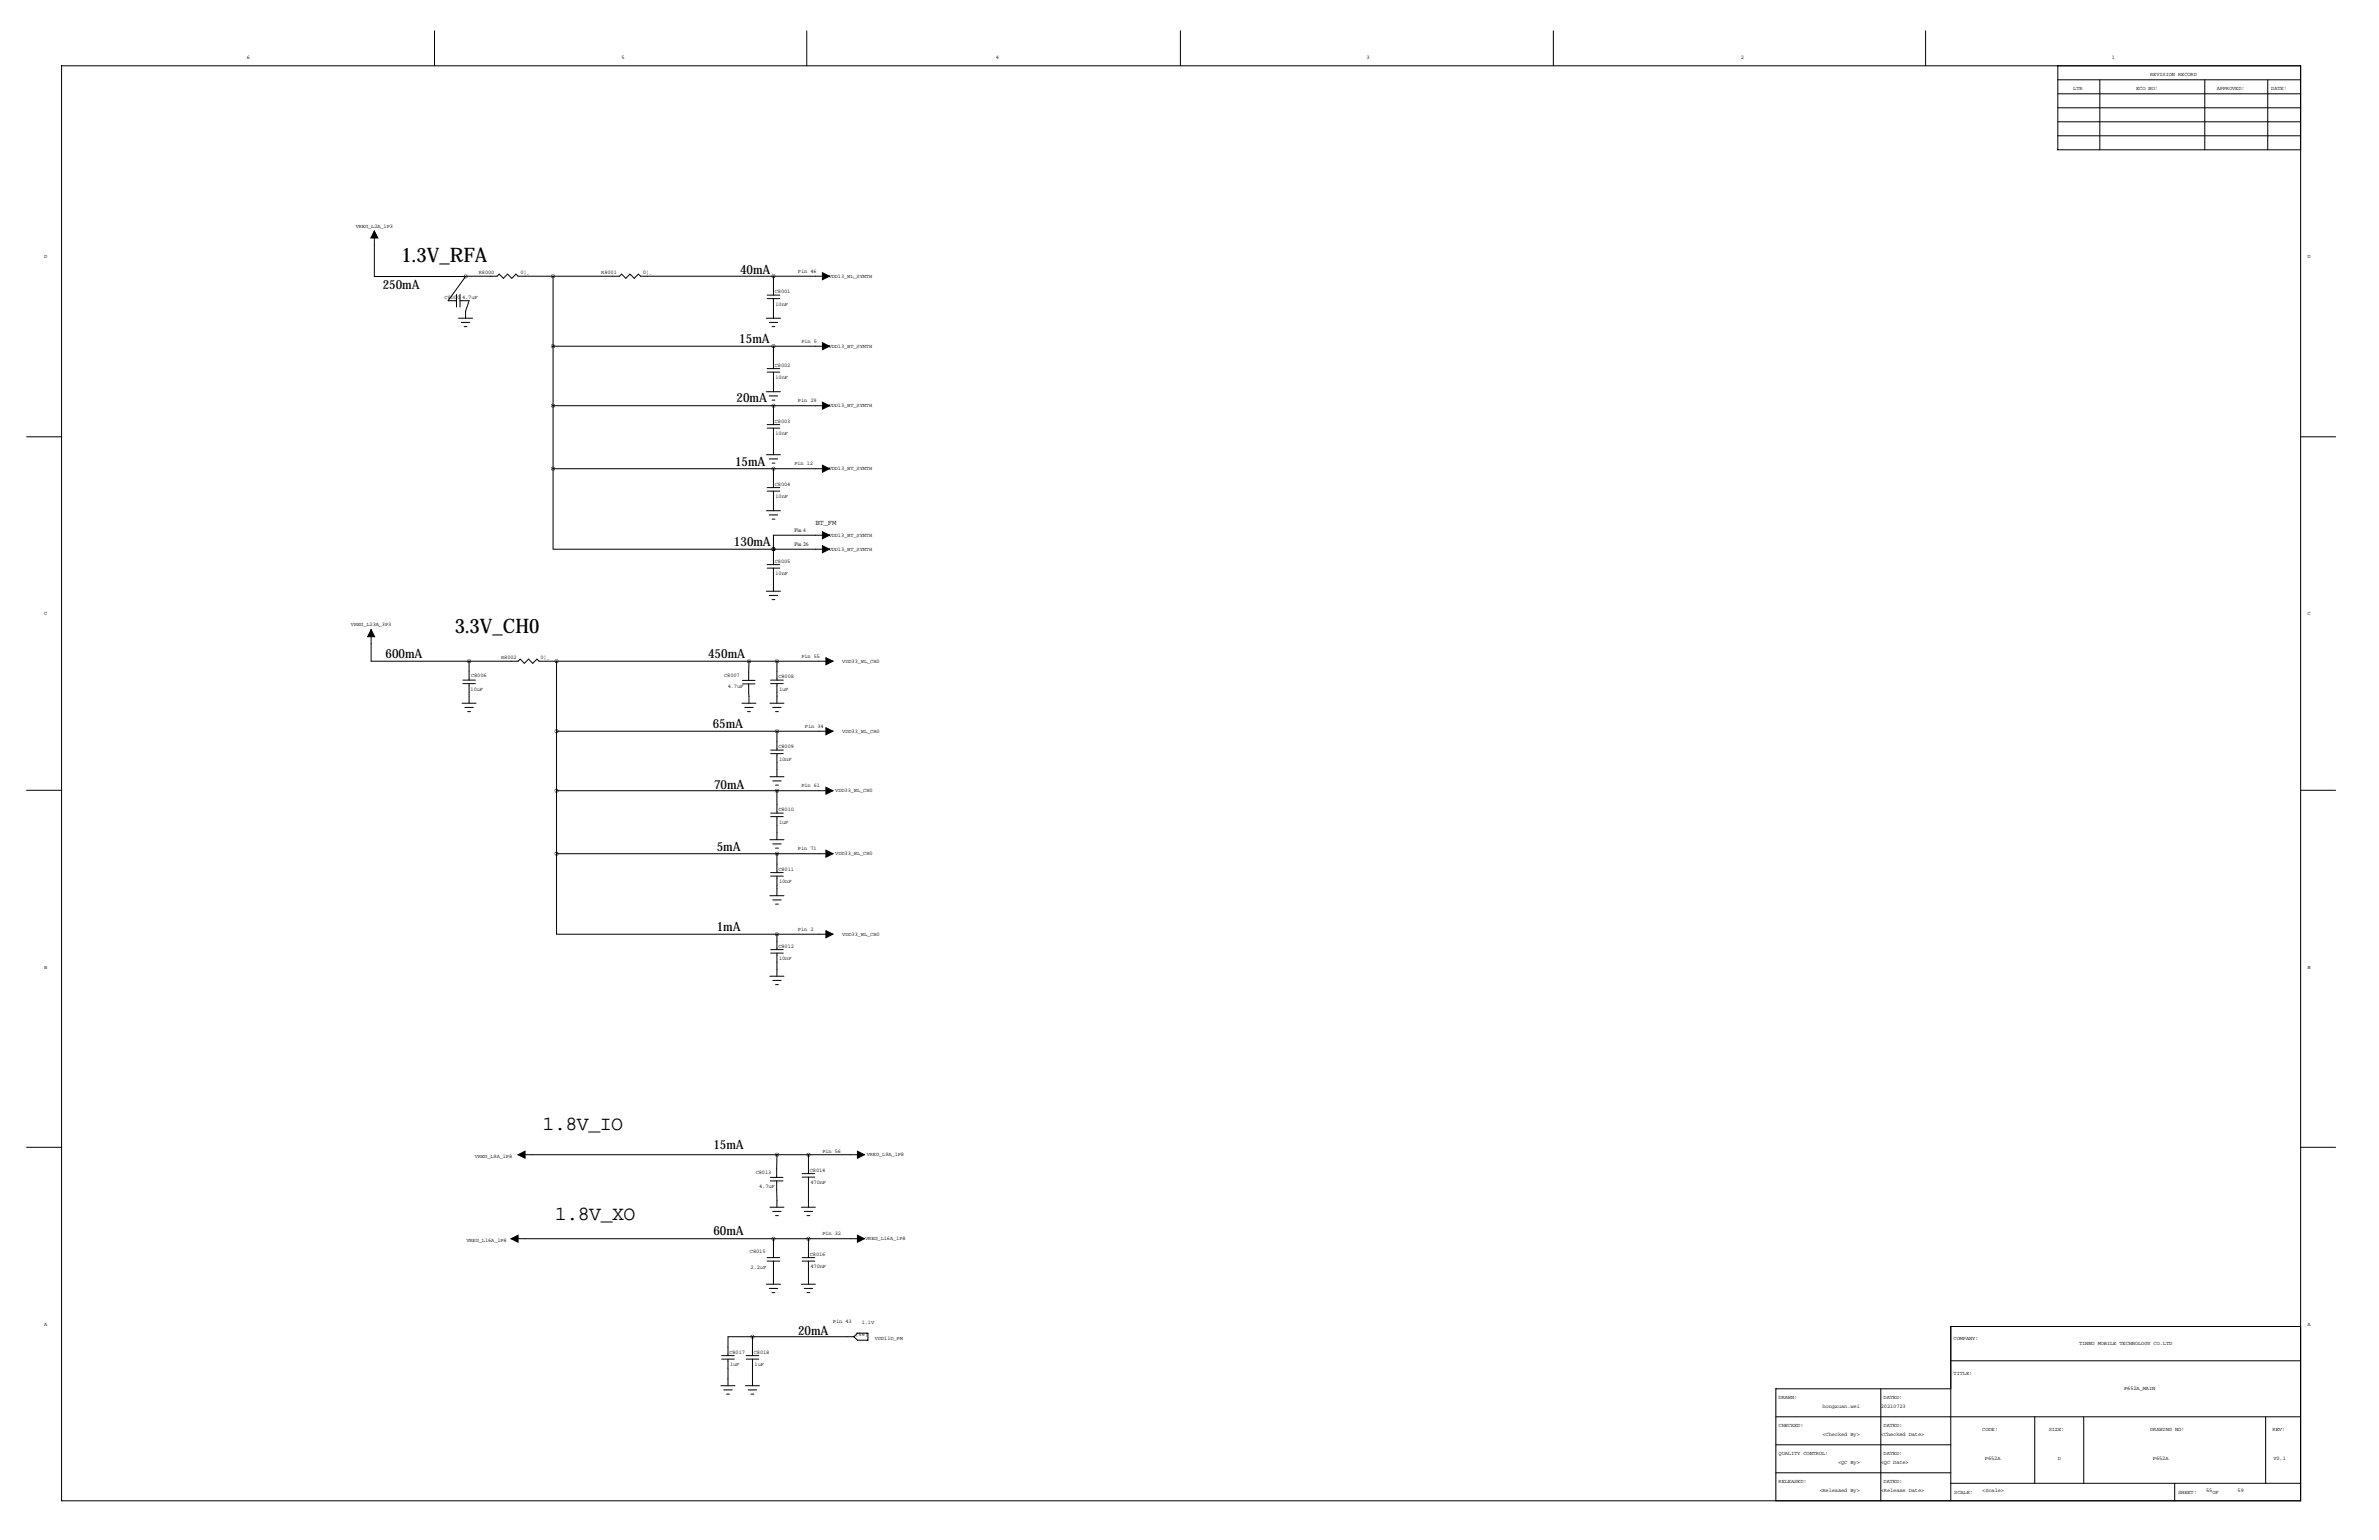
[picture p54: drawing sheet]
<svg xmlns="http://www.w3.org/2000/svg" width="864mm" height="559mm" viewBox="0 0 864 559" stroke-linecap="round" stroke-linejoin="round" font-family="sans-serif">
<defs><g id="words">
<g font-size="7.3">
<text x="145.8" y="95">1.3V_RFA</text>
<text x="165.1" y="229.6">3.3V_CH0</text>
<text x="197" y="410.1">1.8V_IO</text>
<text x="201.5" y="442.6">1.8V_XO</text>
</g>
<g font-size="4.6">
<text x="268.6" y="99.5">40mA</text>
<text x="138.9" y="104.8">250mA</text>
<text x="268.4" y="124.6">15mA</text>
<text x="267.4" y="146">20mA</text>
<text x="266.9" y="169.1">15mA</text>
<text x="266.4" y="198">130mA</text>
<text x="139.9" y="238.7">600mA</text>
<text x="257" y="238.7">450mA</text>
<text x="258.7" y="264.3">65mA</text>
<text x="259.2" y="286.2">70mA</text>
<text x="260.2" y="308.8">5mA</text>
<text x="260.2" y="338">1mA</text>
<text x="259" y="417">15mA</text>
<text x="259" y="448.2">60mA</text>
<text x="289.7" y="484.3">20mA</text>
</g>
<text font-size="2.6" x="296" y="190.4">BT_FM</text>
<g font-size="2">
<text x="89.7" y="21.3">6</text>
<text x="225.6" y="21.3">5</text>
<text x="361.4" y="21.3">4</text>
<text x="496.1" y="21.3">3</text>
<text x="632" y="21.3">2</text>
<text x="766.6" y="21.3">1</text>
<text x="780.5" y="27.7">REVISION RECORD</text>
<text x="752.6" y="32.8">LTR</text>
<text x="775.5" y="32.8">ECO NO:</text>
<text x="804.7" y="32.8">APPROVED:</text>
<text x="824.5" y="32.8">DATE:</text>
<text x="129.1" y="82.6">VREG_L2A_1P3</text>
<text x="16" y="93.7">D</text>
<text x="837.7" y="93.7">D</text>
<text x="173.8" y="99.5">R8000</text>
<text x="188.9" y="99.5">0¦¸</text>
<text x="218.3" y="99.5">R8001</text>
<text x="233.4" y="99.5">0¦¸</text>
<text x="289.7" y="99">Pin 46</text>
<text x="300.8" y="100.8">VDD13_WL_SYNTH</text>
<text x="281.3" y="106.3">C8001</text>
<text x="161.4" y="108.4">C8000</text>
<text x="167.7" y="108.4">4.7uF</text>
<text x="281.5" y="110.9">10nF</text>
<text x="290.9" y="124.4">Pin 5</text>
<text x="300.8" y="126.2">VDD13_BT_SYNTH</text>
<text x="281.3" y="133">C8002</text>
<text x="281.5" y="137.6">10nF</text>
<text x="289.7" y="145.9">Pin 29</text>
<text x="300.8" y="147.8">VDD13_BT_SYNTH</text>
<text x="281.3" y="153.3">C8003</text>
<text x="281.5" y="157.9">10nF</text>
<text x="288.4" y="168.8">Pin 12</text>
<text x="300.8" y="170.6">VDD13_BT_SYNTH</text>
<text x="281.3" y="176.2">C8004</text>
<text x="281.5" y="180.7">10nF</text>
<text x="288.4" y="192.9">Pin 4</text>
<text x="300.8" y="194.8">VDD13_BT_SYNTH</text>
<text x="288.4" y="198">Pin 26</text>
<text x="300.8" y="199.8">VDD13_BT_SYNTH</text>
<text x="281.3" y="204.1">C8005</text>
<text x="281.5" y="208.7">10nF</text>
<text x="16" y="223.3">C</text>
<text x="127.4" y="227.2">VREG_L23A_3P3</text>
<text x="837.7" y="223.3">C</text>
<text x="181.9" y="239.2">R8002</text>
<text x="196.2" y="239.2">0¦¸</text>
<text x="290.9" y="238.7">Pin 55</text>
<text x="171" y="245.6">C8006</text>
<text x="262.9" y="245.7">C8007</text>
<text x="305.8" y="240.5">VDD33_WL_CH0</text>
<text x="170.9" y="250.6">10uF</text>
<text x="264.2" y="249.5">4.7uF</text>
<text x="282.5" y="246">C8008</text>
<text x="282.8" y="250.6">1uF</text>
<text x="292.2" y="264.1">Pin 34</text>
<text x="305.8" y="265.9">VDD33_WL_CH0</text>
<text x="282.5" y="271.4">C8009</text>
<text x="282.8" y="276">10nF</text>
<text x="290.9" y="285.6">Pin 61</text>
<text x="303.2" y="287.5">VDD33_WL_CH0</text>
<text x="282.5" y="294.3">C8010</text>
<text x="282.8" y="298.9">1uF</text>
<text x="289.7" y="308.5">Pin 71</text>
<text x="303.2" y="310.3">VDD33_WL_CH0</text>
<text x="282.5" y="315.9">C8011</text>
<text x="282.8" y="320.4">10nF</text>
<text x="289.7" y="337.7">Pin 2</text>
<text x="305.8" y="339.5">VDD33_WL_CH0</text>
<text x="282.5" y="343.8">C8012</text>
<text x="16" y="351.5">B</text>
<text x="282.8" y="348.4">10nF</text>
<text x="837.7" y="351.5">B</text>
<text x="298.6" y="418.2">Pin 56</text>
<text x="314.6" y="419.6">VREG_L9A_1P8</text>
<text x="172.4" y="420.3">VREG_L9A_1P8</text>
<text x="294" y="425.1">C8014</text>
<text x="274.3" y="426">C8013</text>
<text x="275.6" y="431.1">4.7uF</text>
<text x="294.2" y="429.7">470nF</text>
<text x="298.6" y="448.2">Pin 32</text>
<text x="169.3" y="450.7">VREG_L16A_1P8</text>
<text x="272.2" y="454.8">C8015</text>
<text x="294" y="455.6">C8016</text>
<text x="314.1" y="450">VREG_L16A_1P8</text>
<text x="272.5" y="460.3">2.2uF</text>
<text x="294.2" y="460.1">470nF</text>
<text x="302.4" y="480">Pin 43</text>
<text x="16" y="481.1">A</text>
<text x="310.6" y="484.9">[56]</text>
<text x="312.8" y="480.5">1.1V</text>
<text x="837.7" y="481.1">A</text>
<text x="264.8" y="491.1">C8017</text>
<text x="273.7" y="491.1">C8018</text>
<text x="317.6" y="486.3">VDD11D_PM</text>
<text x="709.2" y="486.2">COMPANY:</text>
<text x="754.7" y="488">TINNO MOBILE TECHNOLOGY CO.LTD</text>
<text x="265" y="495.7">1uF</text>
<text x="273.9" y="495.7">1uF</text>
<text x="709.2" y="498.9">TITLE:</text>
<text x="645.7" y="507.7">DRAWN:</text>
<text x="683.8" y="507.7">DATED:</text>
<text x="771.1" y="504.5">P652A_MAIN</text>
<text x="661.6" y="510.8">hongxuan.wei</text>
<text x="682.8" y="510.8">20210723</text>
<text x="645.7" y="517.9">CHECKED:</text>
<text x="661.6" y="521">&lt;Checked By&gt;</text>
<text x="682.8" y="521">&lt;Checked Date&gt;</text>
<text x="683.8" y="517.9">DATED:</text>
<text x="719.6" y="519.2">CODE:</text>
<text x="743.7" y="519.2">SIZE:</text>
<text x="780.5" y="519.2">DRAWING NO:</text>
<text x="825" y="519.2">REV:</text>
<text x="645.7" y="528.1">QUALITY CONTROL:</text>
<text x="667.2" y="531.2">&lt;QC By&gt;</text>
<text x="682.8" y="531.2">&lt;QC Date&gt;</text>
<text x="683.8" y="528.1">DATED:</text>
<text x="720.6" y="529.9">P652A</text>
<text x="747" y="529.9">D</text>
<text x="781.5" y="529.9">P652A</text>
<text x="825.3" y="529.9">V0.1</text>
<text x="645.7" y="538.2">RELEASED:</text>
<text x="683.8" y="538.2">DATED:</text>
<text x="660.5" y="541.3">&lt;Released By&gt;</text>
<text x="682.8" y="541.3">&lt;Release Date&gt;</text>
<text x="709.4" y="542">SCALE:</text>
<text x="719.6" y="541.3">&lt;Scale&gt;</text>
<text x="790.7" y="542">SHEET:</text>
<text x="800.9" y="541.3">55</text>
<text x="803.1" y="542">OF</text>
<text x="812.3" y="541.3">59</text>
</g>
</g></defs>
<g fill="none" stroke="#000" stroke-width=".36">
<path d="M157.7 11.2v12.7M292.9 11.2v12.7M428.5 11.2v12.7M563.9 11.2v12.7M699 11.2v12.7M22.4 23.9h812.8v520.7h-812.8zM747 39.1h88.2M747 34h88.2M747 29h88.2M747 23.9v30.5h88.2M762.3 29v25.4M800.4 29v25.4"/>
<path d="M823.2 29v25.4M747 49.3h88.2M747 44.2h88.2M135.9 83.8v16.5h33.1M165.7 106.8v4.6M166.5 115.5h5.1M167 106.8v4.6M167 109.1h3.3l-1.3 3.8v2.6M167.5 117h3M168.5 118.5h1M169 100.3l-6.3 8.8h3M200.8 100.2v69.9"/>
<path d="M278.2 115.5h5.1M278.5 108.4h4.6M278.5 107.1h4.6M279.2 117h3.1M280.3 118.5h1M280.8 100.2v6.9M280.8 108.4v7.1M301.1 100.2h-68.6l-.8-.7-1.5 1.5-1.5-1.5-1.5 1.5-1.5-1.5-.8 .7h-36.8l-.8-.7-1.5 1.5-1.5-1.5-1.6 1.5-1.5-1.5-.8 .7-11.4 .1M200.8 125.6h100.3M278.5 135h4.6M278.5 133.8h4.6M280.8 125.6v8.2"/>
<path d="M280.8 135v7.1M9.7 158.5h12.7M200.8 147.2h100.3M278.2 142.1h5.1M278.5 155.3h4.6M278.5 154.1h4.6M279.2 143.7h3.1M280.3 145.2h1M280.8 147.2v6.9M280.8 155.3v9.7M835.2 158.5h12.7M200.8 170.1v29.2h80"/>
<path d="M200.8 170.1h100.3M278.2 165h5.1M278.5 178.2h4.6M278.5 176.9h4.6M279.2 166.5h3.1M280.3 168h1M280.8 170.1v6.8M280.8 178.2v7.1M278.2 185.3h5.1M279.2 186.8h3.1M280.3 188.4h1M280.8 199.3h.1"/>
<path d="M280.8 199.3v5.6M301.1 194.2h-20.3v5.1M301.1 199.3h-20.3M278.2 214.5h5.1M278.5 206.1h4.6M278.5 204.9h4.6M279.2 216.1h3.1M280.3 217.6h1M280.8 206.1v8.4M134.7 228.5v11.4h35.6M170.3 239.9v6.9M202 239.9v69.9"/>
<path d="M271.9 239.9l-.1 7M282 239.9v6.9M302.4 239.9h-106.7l-.8-.7-1.5 1.5-1.5-1.5-1.6 1.5-1.5-1.5-.7 .7h-17.8M167.7 255.2h5.1M168 248.1h4.6M168 246.8h4.6M168.8 256.7h3M169.8 258.2h1M170.3 248.1v7.1M269.3 255.2h5.1M269.5 248.2h4.6M269.5 246.9h4.6"/>
<path d="M270.4 256.7h3M271.4 258.2h1M271.8 248.2l.1 7M279.5 255.2h5.1M279.8 248.1h4.5M279.8 246.8h4.5M280.5 256.7h3.1M281.5 258.2h1M282 248.1v7.1M202 265.3h100.4M279.8 273.5h4.5M279.8 272.2h4.5"/>
<path d="M282 273.5v8.3M282 265.3v6.9M9.7 286.8h12.7M202 286.9h100.4M279.5 281.8h5.1M279.8 296.3h4.5M279.8 295h4.5M280.5 283.4h3.1M281.5 284.9h1M282 296.3v8.4M282 286.9v8.1M835.2 286.8h12.7"/>
<path d="M202 309.8v29.2h80M279.5 304.7h5.1M279.8 317.9h4.5M279.8 316.6h4.5M280.5 306.2h3.1M281.5 307.7h1M282 317.9v7.1M282 309.8v6.8M302.4 309.8h-100.4M279.5 325h5.1M280.5 326.5h3.1M281.5 328.1h1"/>
<path d="M282 339v5.6M282 339h20.4M279.5 354.2h5.1M279.8 345.8h4.5M279.8 344.6h4.5M280.5 355.8h3.1M281.5 357.3h1M282 345.8v8.4M9.7 416.3h12.7M188.1 419h125.7M282 419l-.1 8.2M293.5 419v6.9"/>
<path d="M835.2 416.3h12.7M279.5 438h5.1M279.7 428.5h4.5M279.7 427.2h4.5M280.5 439.6h3.1M281.9 428.5l.1 9.5M290.9 438h5.1M291.2 427.1h4.6M291.2 425.9h4.6M291.9 439.6h3.1M293.5 427.1v10.9M185.5 449.5h128.3"/>
<path d="M278.5 457.6h4.6M278.5 456.3h4.6M280.8 449.5v6.8M280.8 457.6v8.4M281.5 441.1h1M291.2 457.6h4.6M291.2 456.3h4.6M293 441.1h1M293.5 449.5v6.8M293.5 457.6v8.4M278.2 466h5.1M279.2 467.5h3.1"/>
<path d="M280.3 469h1M290.9 466h5.1M291.9 467.5h3.1M293 469h1M262 493.2h4.5M262 491.9h4.5M264.3 493.2v9.6M270.9 493.2h4.5M270.9 491.9h4.5M273.2 485h-8.9v6.9M273.2 485v6.9M273.2 485h36.8"/>
<path d="M273.2 493.2v9.6M310 485l1.3-1.2h3.8v2.5h-3.8zM708.2 493.8h127M835.2 481.3h-127v63.3M261.7 502.8h5.1M262.7 504.3h3.1M263.8 505.9h1M270.6 502.8h5.1M271.6 504.3h3.1M272.6 505.9h1.1M644.7 514.1h190.5M682.8 503.9v40.7"/>
<path d="M708.2 503.9h-63.5v40.7M738.6 514.1v24.1M756.4 514.1v24.1M822.5 514.1v24.1M644.7 534.4h63.5M644.7 524.3h63.5M708.2 538.2h127M789.4 538.2v6.4"/>
</g>
<g fill="#000" stroke="#000" stroke-width=".36">
<path d="M135.9 83.8l1.3 2.6h-2.6zM298.6 99l2.5 1.2-2.5 1.3zM298.6 124.4l2.5 1.2-2.5 1.3zM298.6 145.9l2.5 1.3-2.5 1.3zM298.6 168.8l2.5 1.3-2.5 1.2zM298.6 198l2.5 1.3-2.5 1.3zM298.6 192.9l2.5 1.3-2.5 1.3zM134.7 228.5l1.3 2.5h-2.5zM299.8 238.7l2.6 1.2-2.6 1.3zM299.8 264.1l2.6 1.2-2.6 1.3zM299.8 285.6l2.6 1.3-2.6 1.3zM299.8 308.5l2.6 1.3-2.6 1.2z"/>
<path d="M299.8 337.7l2.6 1.3-2.6 1.3zM188.1 419l2.5-1.3v2.6zM311.3 417.7l2.5 1.3-2.5 1.3zM185.5 449.5l2.6-1.3v2.5zM311.3 448.2l2.5 1.3-2.5 1.2z"/>
</g>
<path d="M280.7 100.2a.05 .05 0 0 0 .1 0 .05 .05 0 0 0-.1 0zM280.7 125.6a.05 .05 0 0 0 .1 0 .05 .05 0 0 0-.1 0zM200.7 125.6a.05 .05 0 0 0 .1 0 .05 .05 0 0 0-.1 0zM280.7 147.2a.05 .05 0 0 0 .1 0 .05 .05 0 0 0-.1 0zM200.7 147.2a.05 .05 0 0 0 .1 0 .05 .05 0 0 0-.1 0zM200.7 170.1a.05 .05 0 0 0 .1 0 .05 .05 0 0 0-.1 0zM280.7 199.3a.05 .05 0 0 0 .1 0 .05 .05 0 0 0-.1 0zM293.4 449.5a.05 .05 0 0 0 .1 0 .05 .05 0 0 0-.1 0zM293.4 419a.05 .05 0 0 0 .1 0 .05 .05 0 0 0-.1 0zM280.7 170.1a.05 .05 0 0 0 .1 0 .05 .05 0 0 0-.1 0zM280.7 199.3a.05 .05 0 0 0 .1 0 .05 .05 0 0 0-.1 0zM282 239.9a.05 .05 0 0 0 .1 0 .05 .05 0 0 0-.1 0zM202 239.9a.05 .05 0 0 0 .1 0 .05 .05 0 0 0-.1 0zM282 265.3a.05 .05 0 0 0 .1 0 .05 .05 0 0 0-.1 0zM202 265.3a.05 .05 0 0 0 .1 0 .05 .05 0 0 0-.1 0zM282 286.9a.05 .05 0 0 0 .1 0 .05 .05 0 0 0-.1 0zM202 286.9a.05 .05 0 0 0 .1 0 .05 .05 0 0 0-.1 0zM202 309.8a.05 .05 0 0 0 .1 0 .05 .05 0 0 0-.1 0zM282 339a.05 .05 0 0 0 .1 0 .05 .05 0 0 0-.1 0zM170.2 239.9a.05 .05 0 0 0 .1 0 .05 .05 0 0 0-.1 0zM282 309.8a.05 .05 0 0 0 .1 0 .05 .05 0 0 0-.1 0zM271.8 239.9a.05 .05 0 0 0 .1 0 .05 .05 0 0 0-.1 0zM273.1 485a.05 .05 0 0 0 .1 0 .05 .05 0 0 0-.1 0zM200.7 100.2a.05 .05 0 0 0 .1 0 .05 .05 0 0 0-.1 0zM282 419a.05 .05 0 0 0 .1 0 .05 .05 0 0 0-.1 0zM280.7 449.5a.05 .05 0 0 0 .1 0 .05 .05 0 0 0-.1 0zM169 100.3a.05 .05 0 0 0 .1 0 .05 .05 0 0 0-.1 0z" fill="#000" stroke="#000" stroke-width="1.3"/>
<use href="#words"/>
</svg>
